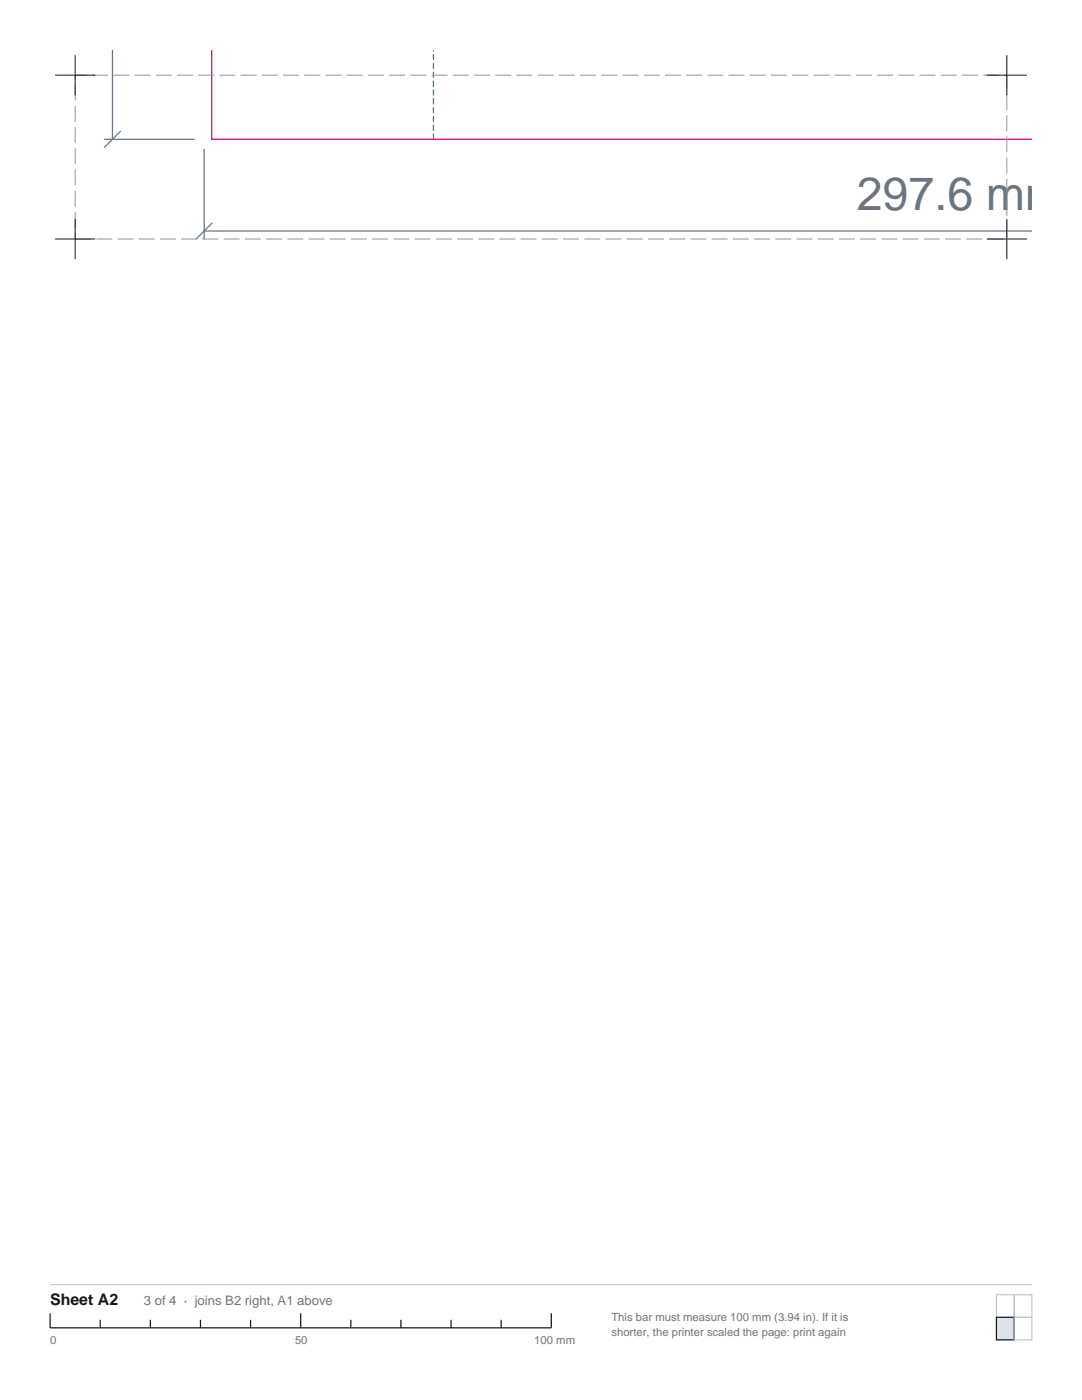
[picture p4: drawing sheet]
<svg xmlns="http://www.w3.org/2000/svg" width="216mm" height="279mm" viewBox="0 0 216 279" stroke-linecap="round" stroke-linejoin="round" font-family="sans-serif">
<defs><g id="words">
<text font-size="9.3" fill="#6b7580" x="170.9" y="41.9">297.6 mm</text>
<text font-size="3.2" fill="#12171c" x="10" y="260.4">Sheet A2</text>
<text font-size="2.6" fill="#6b7580" x="28.7" y="260.4">3 of 4 · joins B2 right, A1 above</text>
<g font-size="2.3" fill="#6b7580">
<text x="122" y="263.6">This bar must measure 100 mm (3.94 in). If it is</text>
<text x="10" y="268.2">0</text>
<text x="58.9" y="268.2">50</text>
<text x="106.6" y="268.2">100 mm</text>
<text x="122" y="266.7">shorter, the printer scaled the page: print again</text>
</g>
</g></defs>
<path d="M22.4 10v17.8M20.8 27.8h17.9M24 26.2l-3.2 3.2M40.7 29.8v17.9M40.7 46.1h165.2M42.3 44.5l-3.2 3.2" fill="none" stroke="#6b7580" stroke-width=".25"/>
<path d="M86.5 27.8v-17.8" fill="none" stroke="#008fd4" stroke-width=".25" stroke-dasharray="1.1 .7"/>
<path d="M42.2 10v17.8h163.7" fill="none" stroke="#e6007d" stroke-width=".25"/>
<path d="M15 15h185.9v32.7h-185.9z" fill="none" stroke="#8c949e" stroke-width=".2" stroke-dasharray="3.2 1.1" stroke-linecap="butt"/>
<path d="M11 15h8M15 11v8M196.9 15h8M200.9 11v8M11 47.7h8M15 43.7v8M196.9 47.7h8M200.9 43.7v8" fill="none" stroke="#12171c" stroke-width=".2"/>
<path d="M10 256.4h195.9M198.8 258.4h3.6v4.5h-3.6zM202.4 258.4h3.5v4.5h-3.5z" fill="none" stroke="#b8bfc7" stroke-width=".2"/>
<path d="M10 262.1v2.9h100v-2.9M20 263.4v1.6M30 263.4v1.6M40 263.4v1.6M50 263.4v1.6M60 262.1v2.9M70 263.4v1.6M80 263.4v1.6M90 263.4v1.6M100 263.4v1.6" fill="none" stroke="#12171c" stroke-width=".25"/>
<path d="M198.8 262.9h3.6v4.5h-3.6z" fill="#dbe3e8" stroke="#12171c" stroke-width=".25"/>
<path d="M202.4 262.9h3.5v4.5h-3.5z" fill="none" stroke="#b8bfc7" stroke-width=".2"/>
<use href="#words"/>
</svg>
